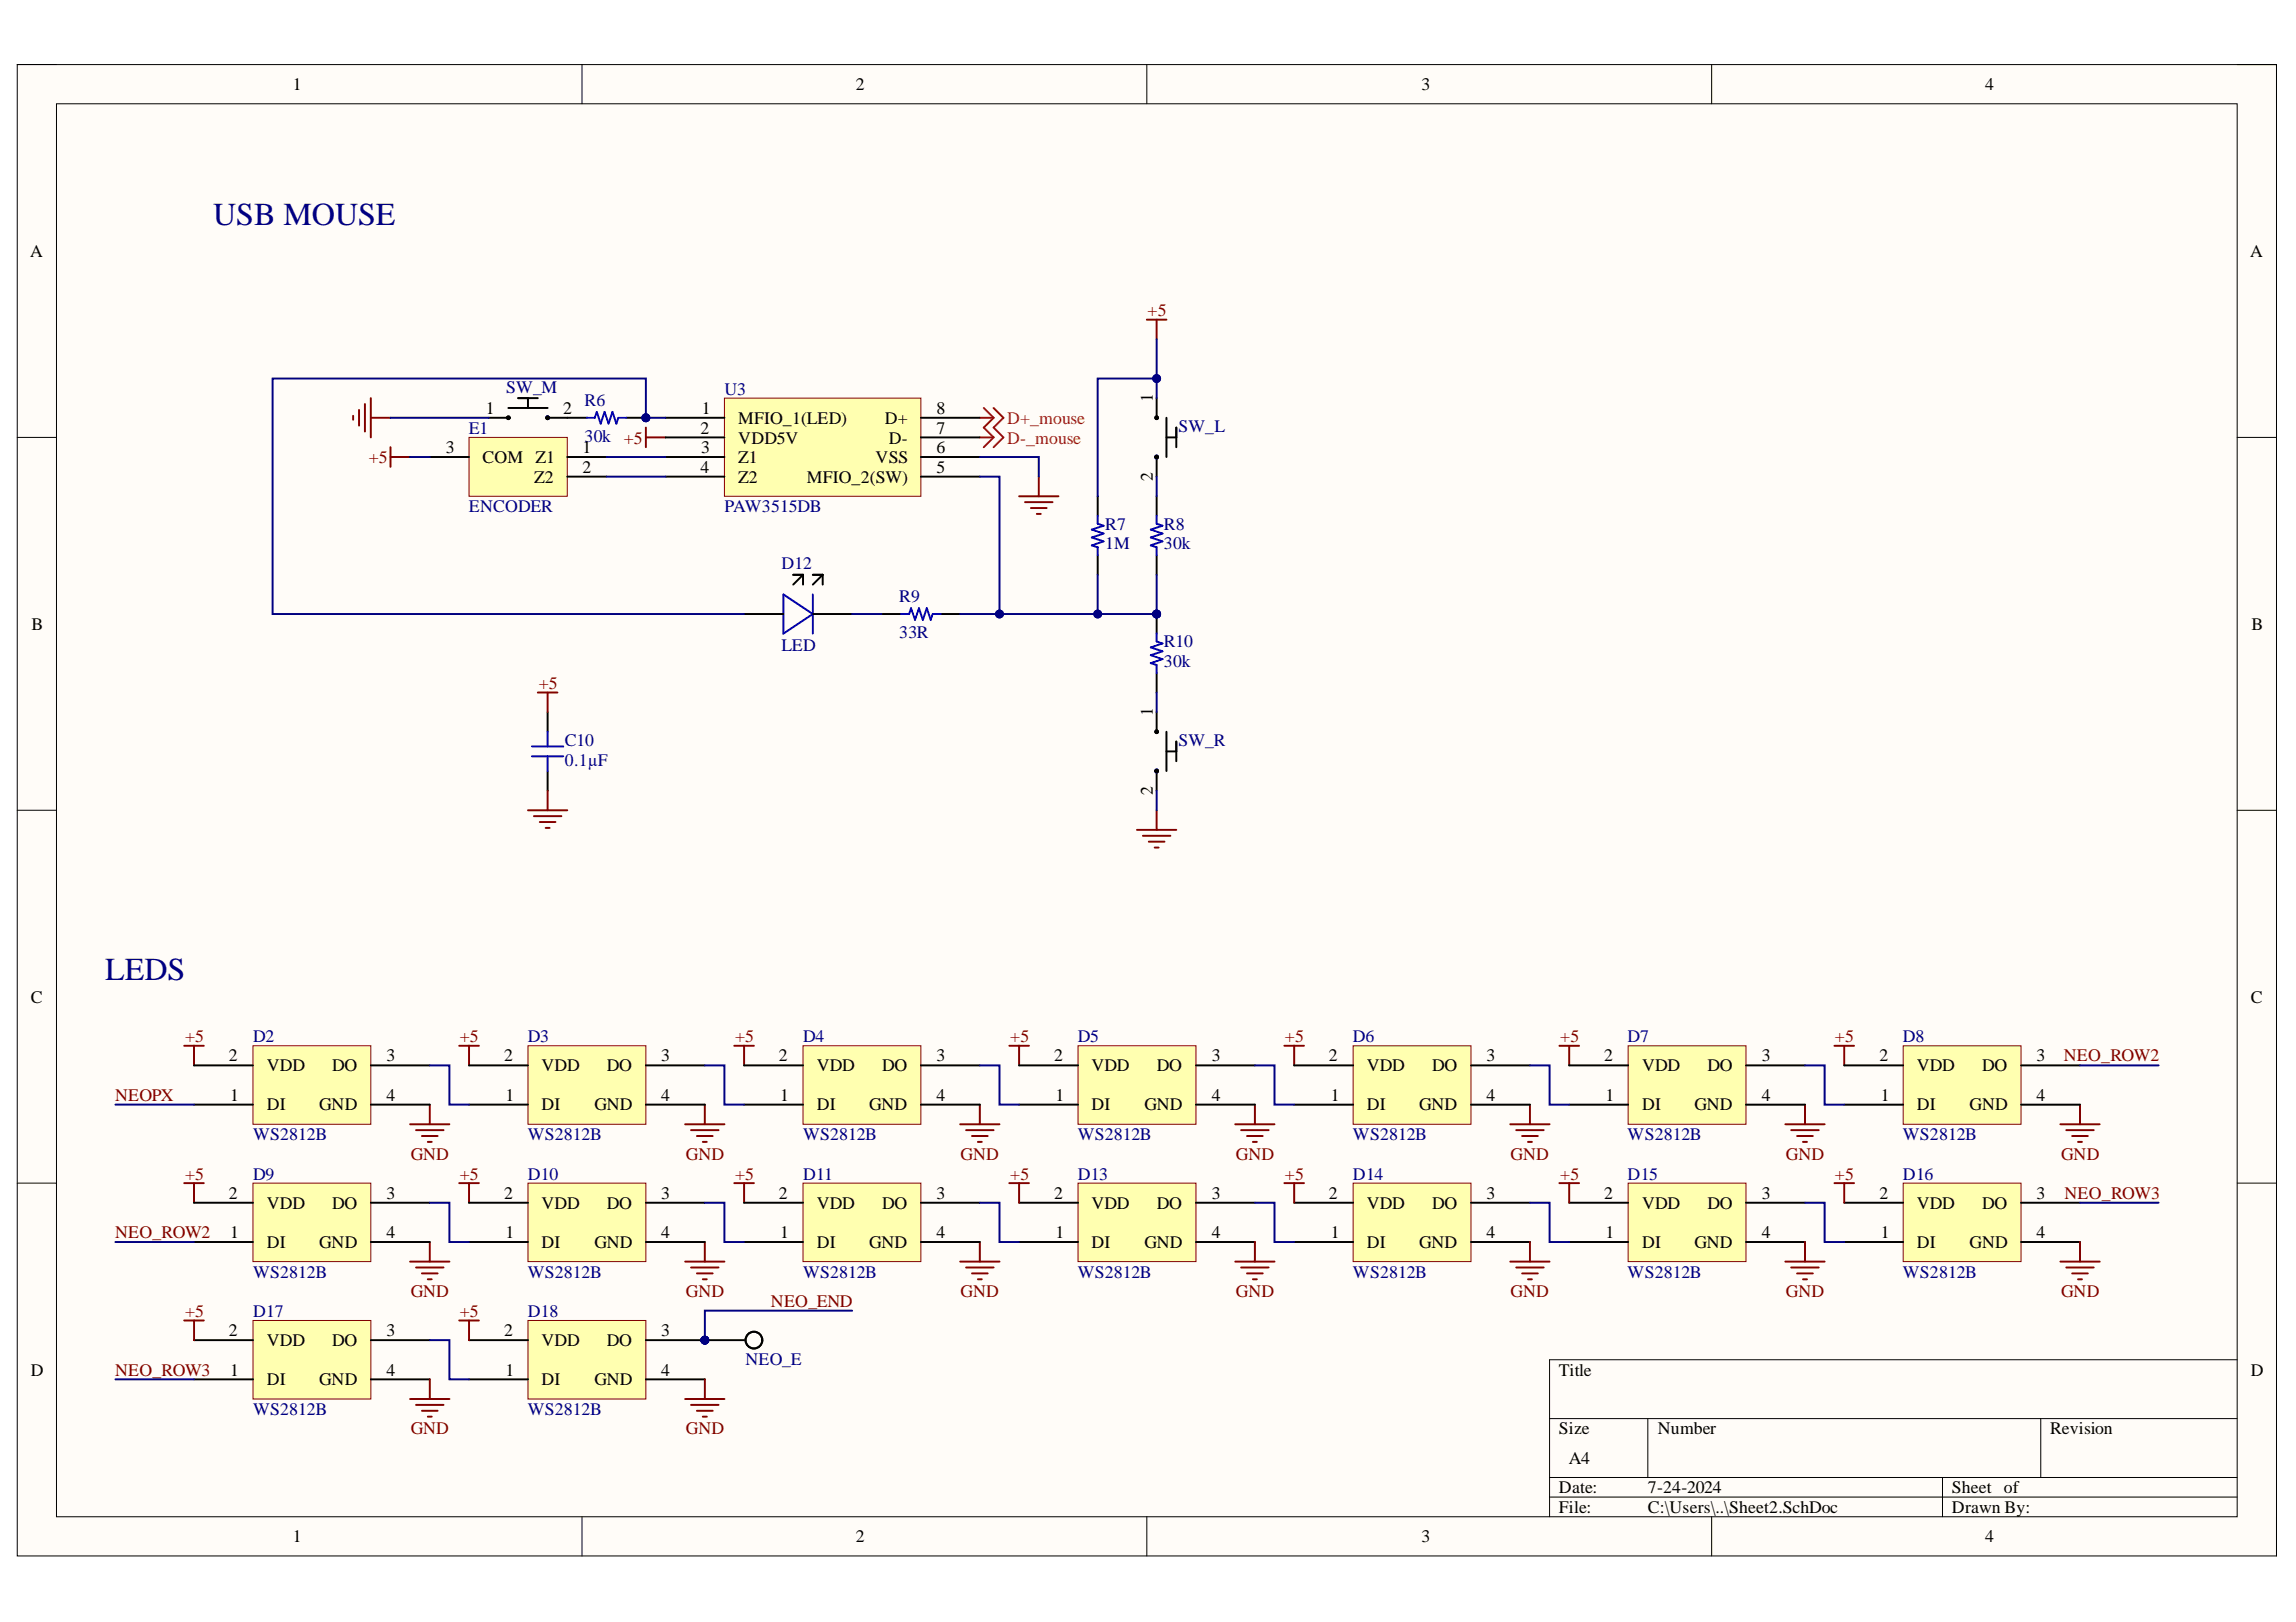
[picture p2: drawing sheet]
<svg xmlns="http://www.w3.org/2000/svg" width="297mm" height="210mm" viewBox="0 0 297 210" stroke-linecap="round" stroke-linejoin="round" font-family="sans-serif">
<defs><g id="words">
<g font-size="4.1" fill="#000080">
<text x="27.6" y="29.1">USB MOUSE</text>
<text x="13.6" y="126.8">LEDS</text>
</g>
<g font-size="2.3">
<text x="37.9" y="11.7">1</text>
<text x="110.7" y="11.7">2</text>
<text x="183.9" y="11.7">3</text>
<text x="256.8" y="11.7">4</text>
<text x="3.9" y="33.3">A</text>
<text x="291.1" y="33.3">A</text>
<text x="62.9" y="53.6">1</text>
<text x="72.8" y="53.6">2</text>
<text x="90.8" y="53.6">1</text>
<text x="121.1" y="53.6">8</text>
<text x="149.2" y="52.1" transform="rotate(-90 149.2 52.1)">1</text>
<text x="57.7" y="58.7">3</text>
<text x="62.4" y="59.9">COM Z1</text>
<text x="75.4" y="58.7">1</text>
<text x="90.6" y="56.1">2</text>
<text x="90.7" y="58.7">3</text>
<text x="95.5" y="54.9">MFIO_1(LED)</text>
<text x="95.5" y="57.4">VDD5V</text>
<text x="95.5" y="59.9">Z1</text>
<text x="113.3" y="59.9">VSS</text>
<text x="114.5" y="54.9">D+</text>
<text x="115" y="57.4">D-</text>
<text x="121.1" y="58.7">6</text>
<text x="121.1" y="56.1">7</text>
<text x="69.1" y="62.5">Z2</text>
<text x="75.4" y="61.2">2</text>
<text x="90.6" y="61.2">4</text>
<text x="95.5" y="62.5">Z2</text>
<text x="104.4" y="62.5">MFIO_2(SW)</text>
<text x="121.1" y="61.2">5</text>
<text x="149.2" y="62.2" transform="rotate(-90 149.2 62.2)">2</text>
<text x="4.1" y="81.5">B</text>
<text x="291.3" y="81.5">B</text>
<text x="149.2" y="92.6" transform="rotate(-90 149.2 92.6)">1</text>
<text x="149.2" y="102.9" transform="rotate(-90 149.2 102.9)">2</text>
<text x="4" y="129.8">C</text>
<text x="291.2" y="129.8">C</text>
<text x="29.6" y="137.4">2</text>
<text x="50" y="137.4">3</text>
<text x="65.2" y="137.4">2</text>
<text x="85.5" y="137.4">3</text>
<text x="100.8" y="137.4">2</text>
<text x="121.1" y="137.4">3</text>
<text x="136.4" y="137.4">2</text>
<text x="156.8" y="137.4">3</text>
<text x="171.9" y="137.4">2</text>
<text x="192.3" y="137.4">3</text>
<text x="207.5" y="137.4">2</text>
<text x="227.9" y="137.4">3</text>
<text x="243.1" y="137.4">2</text>
<text x="263.4" y="137.4">3</text>
<text x="29.8" y="142.4">1</text>
<text x="34.5" y="138.6">VDD</text>
<text x="34.5" y="143.7">DI</text>
<text x="41.3" y="143.7">GND</text>
<text x="43" y="138.6">DO</text>
<text x="50" y="142.4">4</text>
<text x="65.4" y="142.4">1</text>
<text x="70" y="138.6">VDD</text>
<text x="70" y="143.7">DI</text>
<text x="76.9" y="143.7">GND</text>
<text x="78.5" y="138.6">DO</text>
<text x="85.5" y="142.4">4</text>
<text x="100.9" y="142.4">1</text>
<text x="105.7" y="138.6">VDD</text>
<text x="105.7" y="143.7">DI</text>
<text x="112.4" y="143.7">GND</text>
<text x="114.1" y="138.6">DO</text>
<text x="121.1" y="142.4">4</text>
<text x="136.5" y="142.4">1</text>
<text x="141.2" y="138.6">VDD</text>
<text x="141.2" y="143.7">DI</text>
<text x="148.1" y="143.7">GND</text>
<text x="149.7" y="138.6">DO</text>
<text x="156.8" y="142.4">4</text>
<text x="172.2" y="142.4">1</text>
<text x="176.8" y="138.6">VDD</text>
<text x="176.8" y="143.7">DI</text>
<text x="183.6" y="143.7">GND</text>
<text x="185.3" y="138.6">DO</text>
<text x="192.3" y="142.4">4</text>
<text x="207.7" y="142.4">1</text>
<text x="212.4" y="138.6">VDD</text>
<text x="212.4" y="143.7">DI</text>
<text x="219.2" y="143.7">GND</text>
<text x="220.9" y="138.6">DO</text>
<text x="227.9" y="142.4">4</text>
<text x="243.3" y="142.4">1</text>
<text x="248" y="138.6">VDD</text>
<text x="248" y="143.7">DI</text>
<text x="254.8" y="143.7">GND</text>
<text x="256.4" y="138.6">DO</text>
<text x="263.4" y="142.4">4</text>
<text x="29.6" y="155.2">2</text>
<text x="50" y="155.2">3</text>
<text x="65.2" y="155.2">2</text>
<text x="85.5" y="155.2">3</text>
<text x="100.8" y="155.2">2</text>
<text x="121.1" y="155.2">3</text>
<text x="136.4" y="155.2">2</text>
<text x="156.8" y="155.2">3</text>
<text x="171.9" y="155.2">2</text>
<text x="192.3" y="155.2">3</text>
<text x="207.5" y="155.2">2</text>
<text x="227.9" y="155.2">3</text>
<text x="243.1" y="155.2">2</text>
<text x="263.4" y="155.2">3</text>
<text x="29.8" y="160.3">1</text>
<text x="34.5" y="156.5">VDD</text>
<text x="34.5" y="161.5">DI</text>
<text x="41.3" y="161.5">GND</text>
<text x="43" y="156.5">DO</text>
<text x="50" y="160.3">4</text>
<text x="65.4" y="160.3">1</text>
<text x="70" y="156.5">VDD</text>
<text x="70" y="161.5">DI</text>
<text x="76.9" y="161.5">GND</text>
<text x="78.5" y="156.5">DO</text>
<text x="85.5" y="160.3">4</text>
<text x="100.9" y="160.3">1</text>
<text x="105.7" y="156.5">VDD</text>
<text x="105.7" y="161.5">DI</text>
<text x="112.4" y="161.5">GND</text>
<text x="114.1" y="156.5">DO</text>
<text x="121.1" y="160.3">4</text>
<text x="136.5" y="160.3">1</text>
<text x="141.2" y="156.5">VDD</text>
<text x="141.2" y="161.5">DI</text>
<text x="148.1" y="161.5">GND</text>
<text x="149.7" y="156.5">DO</text>
<text x="156.8" y="160.3">4</text>
<text x="172.2" y="160.3">1</text>
<text x="176.8" y="156.5">VDD</text>
<text x="176.8" y="161.5">DI</text>
<text x="183.6" y="161.5">GND</text>
<text x="185.3" y="156.5">DO</text>
<text x="192.3" y="160.3">4</text>
<text x="207.7" y="160.3">1</text>
<text x="212.4" y="156.5">VDD</text>
<text x="212.4" y="161.5">DI</text>
<text x="219.2" y="161.5">GND</text>
<text x="220.9" y="156.5">DO</text>
<text x="227.9" y="160.3">4</text>
<text x="243.3" y="160.3">1</text>
<text x="248" y="156.5">VDD</text>
<text x="248" y="161.5">DI</text>
<text x="254.8" y="161.5">GND</text>
<text x="256.4" y="156.5">DO</text>
<text x="263.4" y="160.3">4</text>
<text x="29.6" y="173">2</text>
<text x="50" y="173">3</text>
<text x="65.2" y="173">2</text>
<text x="85.5" y="173">3</text>
<text x="4" y="178">D</text>
<text x="29.8" y="178">1</text>
<text x="34.5" y="174.2">VDD</text>
<text x="34.5" y="179.3">DI</text>
<text x="41.3" y="179.3">GND</text>
<text x="43" y="174.2">DO</text>
<text x="50" y="178">4</text>
<text x="65.4" y="178">1</text>
<text x="70" y="174.2">VDD</text>
<text x="70" y="179.3">DI</text>
<text x="76.9" y="179.3">GND</text>
<text x="78.5" y="174.2">DO</text>
<text x="85.5" y="178">4</text>
<text x="201.7" y="178">Title</text>
<text x="291.2" y="178">D</text>
<text x="201.7" y="185.6">Size</text>
<text x="214.5" y="185.6">Number</text>
<text x="265.2" y="185.6">Revision</text>
<text x="203" y="189.4">A4</text>
<text x="201.7" y="193.2">Date:</text>
<text x="201.7" y="195.8">File:</text>
<text x="213.2" y="193.2">7-24-2024</text>
<text x="213.2" y="195.8">C:\Users\..\Sheet2.SchDoc</text>
<text x="252.5" y="193.2">Sheet of</text>
<text x="252.5" y="195.8">Drawn By:</text>
<text x="37.9" y="199.6">1</text>
<text x="110.7" y="199.6">2</text>
<text x="183.9" y="199.6">3</text>
<text x="256.8" y="199.6">4</text>
</g>
<g font-size="2.3" fill="#800000">
<text x="148.5" y="40.9">+5</text>
<text x="47.7" y="59.9">+5</text>
<text x="80.7" y="57.4">+5</text>
<text x="69.7" y="89.2">+5</text>
<text x="23.9" y="134.8">+5</text>
<text x="59.5" y="134.8">+5</text>
<text x="95.1" y="134.8">+5</text>
<text x="130.7" y="134.8">+5</text>
<text x="166.2" y="134.8">+5</text>
<text x="201.9" y="134.8">+5</text>
<text x="237.4" y="134.8">+5</text>
<text x="267" y="137.4">NEO_ROW2</text>
<text x="14.9" y="142.4">NEOPX</text>
<text x="23.9" y="152.7">+5</text>
<text x="53.1" y="150.1">GND</text>
<text x="59.5" y="152.7">+5</text>
<text x="88.7" y="150.1">GND</text>
<text x="95.1" y="152.7">+5</text>
<text x="124.3" y="150.1">GND</text>
<text x="130.7" y="152.7">+5</text>
<text x="159.9" y="150.1">GND</text>
<text x="166.2" y="152.7">+5</text>
<text x="195.4" y="150.1">GND</text>
<text x="201.9" y="152.7">+5</text>
<text x="231" y="150.1">GND</text>
<text x="237.4" y="152.7">+5</text>
<text x="266.7" y="150.1">GND</text>
<text x="267.1" y="155.2">NEO_ROW3</text>
<text x="14.9" y="160.3">NEO_ROW2</text>
<text x="53.1" y="167.9">GND</text>
<text x="88.7" y="167.9">GND</text>
<text x="124.3" y="167.9">GND</text>
<text x="159.9" y="167.9">GND</text>
<text x="195.4" y="167.9">GND</text>
<text x="231" y="167.9">GND</text>
<text x="266.7" y="167.9">GND</text>
<text x="23.9" y="170.4">+5</text>
<text x="59.5" y="170.4">+5</text>
<text x="99.7" y="169.1">NEO_END</text>
<text x="14.9" y="178">NEO_ROW3</text>
<text x="53.1" y="185.6">GND</text>
<text x="88.7" y="185.6">GND</text>
</g>
<g font-size="2.3" fill="#000080">
<text x="65.5" y="50.8">SW_M</text>
<text x="75.6" y="52.6">R6</text>
<text x="93.7" y="51.1">U3</text>
<text x="60.7" y="56.1">E1</text>
<text x="75.6" y="57.1">30k</text>
<text x="152.5" y="55.9">SW_L</text>
<text x="60.7" y="66.3">ENCODER</text>
<text x="93.7" y="66.3">PAW3515DB</text>
<text x="143" y="68.6">R7</text>
<text x="143" y="71.1">1M</text>
<text x="150.6" y="68.6">R8</text>
<text x="150.6" y="71.1">30k</text>
<text x="101.1" y="73.6">D12</text>
<text x="116.3" y="77.9">R9</text>
<text x="116.3" y="82.5">33R</text>
<text x="150.6" y="83.8">R10</text>
<text x="101.1" y="84.3">LED</text>
<text x="150.6" y="86.3">30k</text>
<text x="73.1" y="96.5">C10</text>
<text x="73.1" y="99.1">0.1µF</text>
<text x="152.5" y="96.5">SW_R</text>
<text x="32.7" y="134.8">D2</text>
<text x="68.3" y="134.8">D3</text>
<text x="103.9" y="134.8">D4</text>
<text x="139.4" y="134.8">D5</text>
<text x="175" y="134.8">D6</text>
<text x="210.6" y="134.8">D7</text>
<text x="246.2" y="134.8">D8</text>
<text x="32.7" y="147.5">WS2812B</text>
<text x="68.3" y="147.5">WS2812B</text>
<text x="103.9" y="147.5">WS2812B</text>
<text x="139.4" y="147.5">WS2812B</text>
<text x="175" y="147.5">WS2812B</text>
<text x="210.6" y="147.5">WS2812B</text>
<text x="246.2" y="147.5">WS2812B</text>
<text x="32.7" y="152.7">D9</text>
<text x="68.3" y="152.7">D10</text>
<text x="103.9" y="152.7">D11</text>
<text x="139.4" y="152.7">D13</text>
<text x="175" y="152.7">D14</text>
<text x="210.6" y="152.7">D15</text>
<text x="246.2" y="152.7">D16</text>
<text x="32.7" y="165.3">WS2812B</text>
<text x="68.3" y="165.3">WS2812B</text>
<text x="103.9" y="165.3">WS2812B</text>
<text x="139.4" y="165.3">WS2812B</text>
<text x="175" y="165.3">WS2812B</text>
<text x="210.6" y="165.3">WS2812B</text>
<text x="246.2" y="165.3">WS2812B</text>
<text x="32.7" y="170.4">D17</text>
<text x="68.3" y="170.4">D18</text>
<text x="96.4" y="176.6">NEO_E</text>
<text x="32.7" y="183.1">WS2812B</text>
<text x="68.3" y="183.1">WS2812B</text>
</g>
<g font-size="2.3" fill="#f00">
<text x="130.3" y="54.9">D+_mouse</text>
<text x="130.3" y="57.4">D-_mouse</text>
</g>
</g></defs>
<path d="M2.2 8.4h292.3v193h-292.3z" fill-rule="evenodd" fill="#fffcf8"/>
<path d="M2.2 8.4h292.3v193h-292.3z" fill="none" stroke="#000" stroke-width=".13"/>
<path d="M7.3 13.4h282.1v182.9h-282.1z" fill-rule="evenodd" fill="#fffcf8"/>
<g fill="none" stroke="#000" stroke-width=".13">
<path d="M2.2 8.4h5.1M7.3 13.4h282.1v182.9h-282.1zM75.3 8.4v5M148.4 8.4v5M221.4 8.4v5M289.4 8.4h5.1v5M2.2 56.6h5.1M289.4 56.6h5.1M2.2 104.9h5.1M289.4 104.9h5.1M2.2 153.1h5.1M289.4 153.1h5.1"/>
<path d="M289.4 176h-88.9v20.3M75.3 196.3v5.1M148.4 196.3v5.1M200.5 183.6h88.9M200.5 191.2h88.9M200.5 193.7h88.9M213.2 183.6v7.6M221.4 196.3v5.1M251.3 191.2v5.1M264 183.6v7.6M294.5 196.3v5.1"/>
</g>
<path d="M114.1 79.5h2.5M121.7 79.5h2.5M142 64.2v2.6M142 71.8v2.6" fill="none" stroke="#000" stroke-width=".25"/>
<path d="M116.6 79.5h1l.3-.8 .5 1.5 .5-1.5 .5 1.5 .5-1.5 .5 1.5 .3-.7h1M142 66.8v1l.8 .2-1.5 .5 1.5 .5-1.5 .6 1.5 .5-1.5 .5 .7 .2v1" fill="none" stroke="#00f" stroke-width=".25"/>
<circle cx="83.6" cy="54.1" r=".51" fill="#000080"/>
<circle cx="83.6" cy="54.1" r=".51" fill="none" stroke="#000080" stroke-width=".13"/>
<path d="M81 54.1h2.6" fill="none" stroke="#000" stroke-width=".25"/>
<circle cx="83.6" cy="54.1" r=".51" fill="#000080"/>
<circle cx="83.6" cy="54.1" r=".51" fill="none" stroke="#000080" stroke-width=".13"/>
<path d="M73.4 54.1h2.5M149.6 64.2v2.6M149.6 71.8v2.6" fill="none" stroke="#000" stroke-width=".25"/>
<path d="M75.9 54.1h1l.3-.8 .5 1.5 .5-1.5 .5 1.5 .5-1.5 .5 1.5 .3-.7h1M149.6 66.8v1l.8 .2-1.5 .5 1.5 .5-1.5 .6 1.5 .5-1.5 .5 .7 .2v1" fill="none" stroke="#00f" stroke-width=".25"/>
<circle cx="149.6" cy="79.5" r=".51" fill="#000080"/>
<circle cx="149.6" cy="79.5" r=".51" fill="none" stroke="#000080" stroke-width=".13"/>
<path d="M149.6 79.5v2.5" fill="none" stroke="#000" stroke-width=".25"/>
<circle cx="149.6" cy="79.5" r=".51" fill="#000080"/>
<circle cx="149.6" cy="79.5" r=".51" fill="none" stroke="#000080" stroke-width=".13"/>
<path d="M96.3 79.5h5M102.6 74.4h1.3M103.9 74.4l-1.3 1.3M103.9 74.4v1.3M105.2 79.5h5M105.2 74.4h1.2M106.4 74.4l-1.2 1.3M106.4 74.4v1.3M70.8 92.2v2.5M70.8 99.8v2.5M149.6 87.1v2.5" fill="none" stroke="#000" stroke-width=".25"/>
<path d="M101.3 76.9l3.9 2.6-3.9 2.5zM105.2 76.9v5.1M68.8 96.6h4.1M68.8 97.9h4.1M70.8 94.7v1.9M70.8 97.9v1.9M149.6 82v1l.8 .3-1.5 .5 1.5 .5-1.5 .5 1.5 .5-1.5 .5 .7 .3v1" fill="none" stroke="#00f" stroke-width=".25"/>
<g fill="none" stroke="#800000" stroke-width=".25">
<path d="M45.7 53.8v.5M46.5 53v2.1M47.2 52.3v3.5M48 51.5v5.1M48 54.1h2.5M50.5 57.9v2.5M50.5 59.1h2.6M83.6 55.3v2.6M83.6 56.6h2.5M148.4 41.4h2.5M149.6 41.4v2.5M131.8 64.2h5.1"/>
<path d="M132.6 65h3.6M133.4 65.7h2M134.1 66.5h.5M134.4 61.7v2.5M69.6 89.6h2.5M70.8 89.6v2.6M68.3 104.9h5.1M69.1 105.6h3.5M69.8 106.4h2.1M70.6 107.1h.5M70.8 102.3v2.6M147.1 107.4h5.1"/>
<path d="M147.9 108.2h3.5M148.6 108.9h2.1M149.4 109.7h.5M149.6 104.9v2.5"/>
</g>
<path d="M126.8 54.1h1.7M126.8 56.6h1.7M127.3 52.8l1.2 1.3M128.5 54.1l-1.2 1.2 1.2 1.3M128.5 52.8l1.3 1.3-1.3 1.2 1.3 1.3-1.3 1.3M128.5 56.6l-1.2 1.3" fill="none" stroke="#f00" stroke-width=".25"/>
<path d="M60.7 56.6h12.7v7.6h-12.7z" fill-rule="evenodd" fill="#ffffb0"/>
<path d="M60.7 56.6h12.7v7.6h-12.7z" fill="none" stroke="#800000" stroke-width=".13"/>
<g fill="none" stroke="#000" stroke-width=".25">
<path d="M55.6 59.1h5.1M63.2 54.1h2.6M65.8 52.8h5M67 51.5h2.6M68.3 51.5v1.3M70.8 54.1h2.6M73.4 59.1h5.1M149.6 51.5v2.6M149.6 59.1v2.6M150.9 54.1v5M150.9 56.6h1.3M152.2 55.3v2.6"/>
<path d="M73.4 61.7h5.1M149.6 92.2v2.5M149.6 99.8v2.5M150.9 94.7v5.1M150.9 97.2h1.3M152.2 96v2.5"/>
<circle cx="65.8" cy="54.1" r=".17"/>
<circle cx="70.8" cy="54.1" r=".17"/>
<circle cx="149.6" cy="59.1" r=".17"/>
<circle cx="149.6" cy="54.1" r=".17"/>
<circle cx="149.6" cy="94.7" r=".17"/>
<circle cx="149.6" cy="99.8" r=".17"/>
</g>
<g fill="none" stroke="#00f" stroke-width=".25">
<circle cx="70.8" cy="54.1" r=".17"/>
<circle cx="149.6" cy="59.1" r=".17"/>
<circle cx="149.6" cy="99.8" r=".17"/>
</g>
<path d="M93.7 51.5h25.4v12.7h-25.4z" fill-rule="evenodd" fill="#ffffb0"/>
<path d="M93.7 51.5h25.4v12.7h-25.4z" fill="none" stroke="#800000" stroke-width=".13"/>
<path d="M86.1 54.1h7.6M86.1 56.6h7.6M86.1 59.1h7.6M119.1 54.1h7.7M119.1 56.6h7.7M119.1 59.1h7.7M86.1 61.7h7.6M119.1 61.7h7.7" fill="none" stroke="#000" stroke-width=".25"/>
<g fill="none" stroke="#800000" stroke-width=".25">
<path d="M23.8 135.3h2.6M25.1 135.3v2.6M59.4 135.3h2.6M60.7 135.3v2.6M95 135.3h2.5M96.3 135.3v2.6M130.6 135.3h2.5M131.8 135.3v2.6M166.2 135.3h2.5M167.4 135.3v2.6M201.7 135.3h2.6M203 135.3v2.6"/>
<path d="M237.3 135.3h2.6M238.6 135.3v2.6M23.8 153.1h2.6M25.1 153.1v2.5M53.1 145.5h5M53.8 146.3h3.6M54.6 147h2M55.3 147.8h.6M55.6 142.9v2.6M59.4 153.1h2.6M60.7 153.1v2.5M88.6 145.5h5.1"/>
<path d="M89.4 146.3h3.6M90.2 147h2M90.9 147.8h.5M91.2 142.9v2.6M95 153.1h2.5M96.3 153.1v2.5M124.2 145.5h5.1M125 146.3h3.5M125.7 147h2.1M126.5 147.8h.5M126.8 142.9v2.6M159.8 145.5h5.1"/>
<path d="M160.6 146.3h3.5M161.3 147h2.1M162.1 147.8h.5M162.3 142.9v2.6M195.4 145.5h5.1M196.2 146.3h3.5M196.9 147h2M197.7 147.8h.5M197.9 143v2.5M231 145.5h5.1M231.7 146.3h3.6M232.5 147h2"/>
<path d="M233.3 147.8h.5M233.5 143v2.5M266.6 145.5h5M267.3 146.3h3.6M268.1 147h2M268.8 147.8h.5M269.1 143v2.5M53.1 163.3h5M53.8 164h3.6M54.6 164.8h2M55.3 165.6h.6M55.6 160.7v2.6"/>
<path d="M88.6 163.3h5.1M89.4 164h3.6M90.2 164.8h2M90.9 165.6h.5M91.2 160.7v2.6M124.2 163.3h5.1M125 164h3.5M125.7 164.8h2.1M126.5 165.6h.5M126.8 160.7v2.6"/>
</g>
<circle cx="91.2" cy="173.4" r=".51" fill="#000080"/>
<circle cx="91.2" cy="173.4" r=".51" fill="none" stroke="#000080" stroke-width=".13"/>
<path d="M91.2 173.4h5.1" fill="none" stroke="#000" stroke-width=".25"/>
<circle cx="91.2" cy="173.4" r=".51" fill="#000080"/>
<circle cx="91.2" cy="173.4" r=".51" fill="none" stroke="#000080" stroke-width=".13"/>
<circle cx="97.5" cy="173.4" r="1.08" fill="none" stroke="#000" stroke-width=".25"/>
<path d="M32.7 135.3h15.3v10.2h-15.3z" fill-rule="evenodd" fill="#ffffb0"/>
<path d="M32.7 135.3h15.3v10.2h-15.3z" fill="none" stroke="#800000" stroke-width=".13"/>
<path d="M25.1 137.9h7.6M48 137.9h7.6M25.1 142.9h7.6M48 142.9h7.6" fill="none" stroke="#000" stroke-width=".25"/>
<path d="M68.3 135.3h15.3v10.2h-15.3z" fill-rule="evenodd" fill="#ffffb0"/>
<path d="M68.3 135.3h15.3v10.2h-15.3z" fill="none" stroke="#800000" stroke-width=".13"/>
<path d="M60.7 137.9h7.6M83.6 137.9h7.6M60.7 142.9h7.6M83.6 142.9h7.6" fill="none" stroke="#000" stroke-width=".25"/>
<path d="M103.9 135.3h15.2v10.2h-15.2z" fill-rule="evenodd" fill="#ffffb0"/>
<path d="M103.9 135.3h15.2v10.2h-15.2z" fill="none" stroke="#800000" stroke-width=".13"/>
<path d="M96.3 137.9h7.6M119.1 137.9h7.7M96.3 142.9h7.6M119.1 142.9h7.7" fill="none" stroke="#000" stroke-width=".25"/>
<path d="M139.5 135.3h15.2v10.2h-15.2z" fill-rule="evenodd" fill="#ffffb0"/>
<path d="M139.5 135.3h15.2v10.2h-15.2z" fill="none" stroke="#800000" stroke-width=".13"/>
<path d="M131.8 137.9h7.7M154.7 137.9h7.6M131.8 142.9h7.7M154.7 142.9h7.6" fill="none" stroke="#000" stroke-width=".25"/>
<path d="M175.1 135.3h15.2v10.2h-15.2z" fill-rule="evenodd" fill="#ffffb0"/>
<path d="M175.1 135.3h15.2v10.2h-15.2z" fill="none" stroke="#800000" stroke-width=".13"/>
<path d="M167.4 137.9h7.7M190.3 137.9h7.6M167.4 143h7.7M190.3 143h7.6" fill="none" stroke="#000" stroke-width=".25"/>
<path d="M210.6 135.3h15.3v10.2h-15.3z" fill-rule="evenodd" fill="#ffffb0"/>
<path d="M210.6 135.3h15.3v10.2h-15.3z" fill="none" stroke="#800000" stroke-width=".13"/>
<path d="M203 137.9h7.6M225.9 137.9h7.6M203 143h7.6M225.9 143h7.6" fill="none" stroke="#000" stroke-width=".25"/>
<path d="M246.2 135.3h15.3v10.2h-15.3z" fill-rule="evenodd" fill="#ffffb0"/>
<path d="M246.2 135.3h15.3v10.2h-15.3z" fill="none" stroke="#800000" stroke-width=".13"/>
<path d="M238.6 137.9h7.6M261.5 137.9h7.6M238.6 143h7.6M261.5 143h7.6" fill="none" stroke="#000" stroke-width=".25"/>
<path d="M32.7 153.1h15.3v10.2h-15.3z" fill-rule="evenodd" fill="#ffffb0"/>
<path d="M32.7 153.1h15.3v10.2h-15.3z" fill="none" stroke="#800000" stroke-width=".13"/>
<path d="M25.1 155.6h7.6M48 155.6h7.6M25.1 160.7h7.6M48 160.7h7.6" fill="none" stroke="#000" stroke-width=".25"/>
<path d="M68.3 153.1h15.3v10.2h-15.3z" fill-rule="evenodd" fill="#ffffb0"/>
<path d="M68.3 153.1h15.3v10.2h-15.3z" fill="none" stroke="#800000" stroke-width=".13"/>
<path d="M60.7 155.6h7.6M83.6 155.6h7.6M60.7 160.7h7.6M83.6 160.7h7.6" fill="none" stroke="#000" stroke-width=".25"/>
<path d="M103.9 153.1h15.2v10.2h-15.2z" fill-rule="evenodd" fill="#ffffb0"/>
<path d="M103.9 153.1h15.2v10.2h-15.2z" fill="none" stroke="#800000" stroke-width=".13"/>
<path d="M96.3 155.6h7.6M119.1 155.6h7.7M96.3 160.7h7.6M119.1 160.7h7.7" fill="none" stroke="#000" stroke-width=".25"/>
<path d="M139.5 153.1h15.2v10.2h-15.2z" fill-rule="evenodd" fill="#ffffb0"/>
<path d="M139.5 153.1h15.2v10.2h-15.2z" fill="none" stroke="#800000" stroke-width=".13"/>
<path d="M131.8 155.6h7.7M154.7 155.6h7.6M131.8 160.7h7.7M154.7 160.7h7.6" fill="none" stroke="#000" stroke-width=".25"/>
<path d="M175.1 153.1h15.2v10.2h-15.2z" fill-rule="evenodd" fill="#ffffb0"/>
<path d="M175.1 153.1h15.2v10.2h-15.2z" fill="none" stroke="#800000" stroke-width=".13"/>
<path d="M167.4 155.6h7.7M190.3 155.6h7.6M167.4 160.7h7.7M190.3 160.7h7.6" fill="none" stroke="#000" stroke-width=".25"/>
<path d="M210.6 153.1h15.3v10.2h-15.3z" fill-rule="evenodd" fill="#ffffb0"/>
<path d="M210.6 153.1h15.3v10.2h-15.3z" fill="none" stroke="#800000" stroke-width=".13"/>
<path d="M203 155.6h7.6M225.9 155.6h7.6M203 160.7h7.6M225.9 160.7h7.6" fill="none" stroke="#000" stroke-width=".25"/>
<path d="M246.2 153.1h15.3v10.2h-15.3z" fill-rule="evenodd" fill="#ffffb0"/>
<path d="M246.2 153.1h15.3v10.2h-15.3z" fill="none" stroke="#800000" stroke-width=".13"/>
<path d="M238.6 155.6h7.6M261.5 155.6h7.6M238.6 160.7h7.6M261.5 160.7h7.6" fill="none" stroke="#000" stroke-width=".25"/>
<g fill="none" stroke="#800000" stroke-width=".25">
<path d="M130.6 153.1h2.5M131.8 153.1v2.5M166.2 153.1h2.5M167.4 153.1v2.5M201.7 153.1h2.6M203 153.1v2.5M237.3 153.1h2.6M238.6 153.1v2.5M159.8 163.3h5.1M160.6 164h3.5M161.3 164.8h2.1M162.1 165.6h.5"/>
<path d="M162.3 160.7v2.6M195.4 163.3h5.1M196.2 164h3.5M196.9 164.8h2M197.7 165.6h.5M197.9 160.7v2.6M231 163.3h5.1M231.7 164h3.6M232.5 164.8h2M233.3 165.6h.5M233.5 160.7v2.6M266.6 163.3h5"/>
<path d="M267.3 164h3.6M268.1 164.8h2M268.8 165.6h.5M269.1 160.7v2.6"/>
</g>
<path d="M32.7 170.9h15.3v10.1h-15.3z" fill-rule="evenodd" fill="#ffffb0"/>
<path d="M32.7 170.9h15.3v10.1h-15.3z" fill="none" stroke="#800000" stroke-width=".13"/>
<path d="M25.1 173.4h7.6M25.1 178.5h7.6M48 173.4h7.6M48 178.5h7.6" fill="none" stroke="#000" stroke-width=".25"/>
<circle cx="91.2" cy="173.4" r=".51" fill="#000080"/>
<circle cx="91.2" cy="173.4" r=".51" fill="none" stroke="#000080" stroke-width=".13"/>
<path d="M68.3 170.9h15.3v10.1h-15.3z" fill-rule="evenodd" fill="#ffffb0"/>
<path d="M68.3 170.9h15.3v10.1h-15.3z" fill="none" stroke="#800000" stroke-width=".13"/>
<path d="M60.7 173.4h7.6M83.6 173.4h7.6" fill="none" stroke="#000" stroke-width=".25"/>
<circle cx="91.2" cy="173.4" r=".51" fill="#000080"/>
<circle cx="91.2" cy="173.4" r=".51" fill="none" stroke="#000080" stroke-width=".13"/>
<path d="M60.7 178.5h7.6M83.6 178.5h7.6" fill="none" stroke="#000" stroke-width=".25"/>
<path d="M149.6 51.5v-2.5h-7.6v15.2" fill="none" stroke="#000080" stroke-width=".25"/>
<circle cx="149.6" cy="49" r=".51" fill="#000080"/>
<circle cx="149.6" cy="49" r=".51" fill="none" stroke="#000080" stroke-width=".13"/>
<path d="M149.6 43.9v5.1" fill="none" stroke="#000080" stroke-width=".25"/>
<circle cx="149.6" cy="49" r=".51" fill="#000080"/>
<circle cx="149.6" cy="49" r=".51" fill="none" stroke="#000080" stroke-width=".13"/>
<path d="M110.2 79.5h3.9M126.8 61.7h2.5v17.8M149.6 61.7v2.5M149.6 89.6v2.6M149.6 102.3v2.6" fill="none" stroke="#000080" stroke-width=".25"/>
<circle cx="129.3" cy="79.5" r=".51" fill="#000080"/>
<circle cx="129.3" cy="79.5" r=".51" fill="none" stroke="#000080" stroke-width=".13"/>
<path d="M50.5 54.1h12.7M53.1 59.1h2.5M78.5 59.1h7.6M126.8 59.1h7.6v2.6M78.5 61.7h7.6M142 74.4v5.1" fill="none" stroke="#000080" stroke-width=".25"/>
<circle cx="142" cy="79.5" r=".51" fill="#000080"/>
<circle cx="142" cy="79.5" r=".51" fill="none" stroke="#000080" stroke-width=".13"/>
<path d="M149.6 74.4v5.1" fill="none" stroke="#000080" stroke-width=".25"/>
<circle cx="149.6" cy="79.5" r=".51" fill="#000080"/>
<circle cx="149.6" cy="79.5" r=".51" fill="none" stroke="#000080" stroke-width=".13"/>
<path d="M86.1 54.1h-2.5v-5.1h-48.3v30.5h61" fill="none" stroke="#000080" stroke-width=".25"/>
<circle cx="83.6" cy="54.1" r=".51" fill="#000080"/>
<circle cx="83.6" cy="54.1" r=".51" fill="none" stroke="#000080" stroke-width=".13"/>
<path d="M55.6 137.9h2.5v5h2.6M91.2 137.9h2.5v5h2.6M126.8 137.9h2.5v5h2.5M162.3 137.9h2.6v5h2.5M233.5 137.9h2.6v5.1h2.5M269.1 137.9h10.2M14.9 142.9h10.2M55.6 155.6h2.5v5.1h2.6M91.2 155.6h2.5v5.1h2.6M14.9 160.7h10.2M110.2 169.6h-19v3.8" fill="none" stroke="#000080" stroke-width=".25"/>
<circle cx="91.2" cy="173.4" r=".51" fill="#000080"/>
<circle cx="91.2" cy="173.4" r=".51" fill="none" stroke="#000080" stroke-width=".13"/>
<path d="M124.2 79.5h25.4" fill="none" stroke="#000080" stroke-width=".25"/>
<circle cx="129.3" cy="79.5" r=".51" fill="#000080"/>
<circle cx="129.3" cy="79.5" r=".51" fill="none" stroke="#000080" stroke-width=".13"/>
<circle cx="142" cy="79.5" r=".51" fill="#000080"/>
<circle cx="142" cy="79.5" r=".51" fill="none" stroke="#000080" stroke-width=".13"/>
<circle cx="149.6" cy="79.5" r=".51" fill="#000080"/>
<circle cx="149.6" cy="79.5" r=".51" fill="none" stroke="#000080" stroke-width=".13"/>
<path d="M197.9 137.9h2.6v5.1h2.5M126.8 155.6h2.5v5.1h2.5M162.3 155.6h2.6v5.1h2.5M197.9 155.6h2.6v5.1h2.5M233.5 155.6h2.6v5.1h2.5M269.1 155.6h10.2M14.9 178.5h10.2M55.6 173.4h2.5v5.1h2.6" fill="none" stroke="#000080" stroke-width=".25"/>
<g fill="none" stroke="#800000" stroke-width=".25">
<path d="M23.8 170.9h2.6M25.1 170.9v2.5M55.6 178.5v2.5M59.4 170.9h2.6M60.7 170.9v2.5M91.2 178.5v2.5M53.1 181h5M53.8 181.8h3.6M54.6 182.6h2M55.3 183.3h.6M88.6 181h5.1M89.4 181.8h3.6"/>
<path d="M90.2 182.6h2M90.9 183.3h.5"/>
</g>
<use href="#words"/>
</svg>
